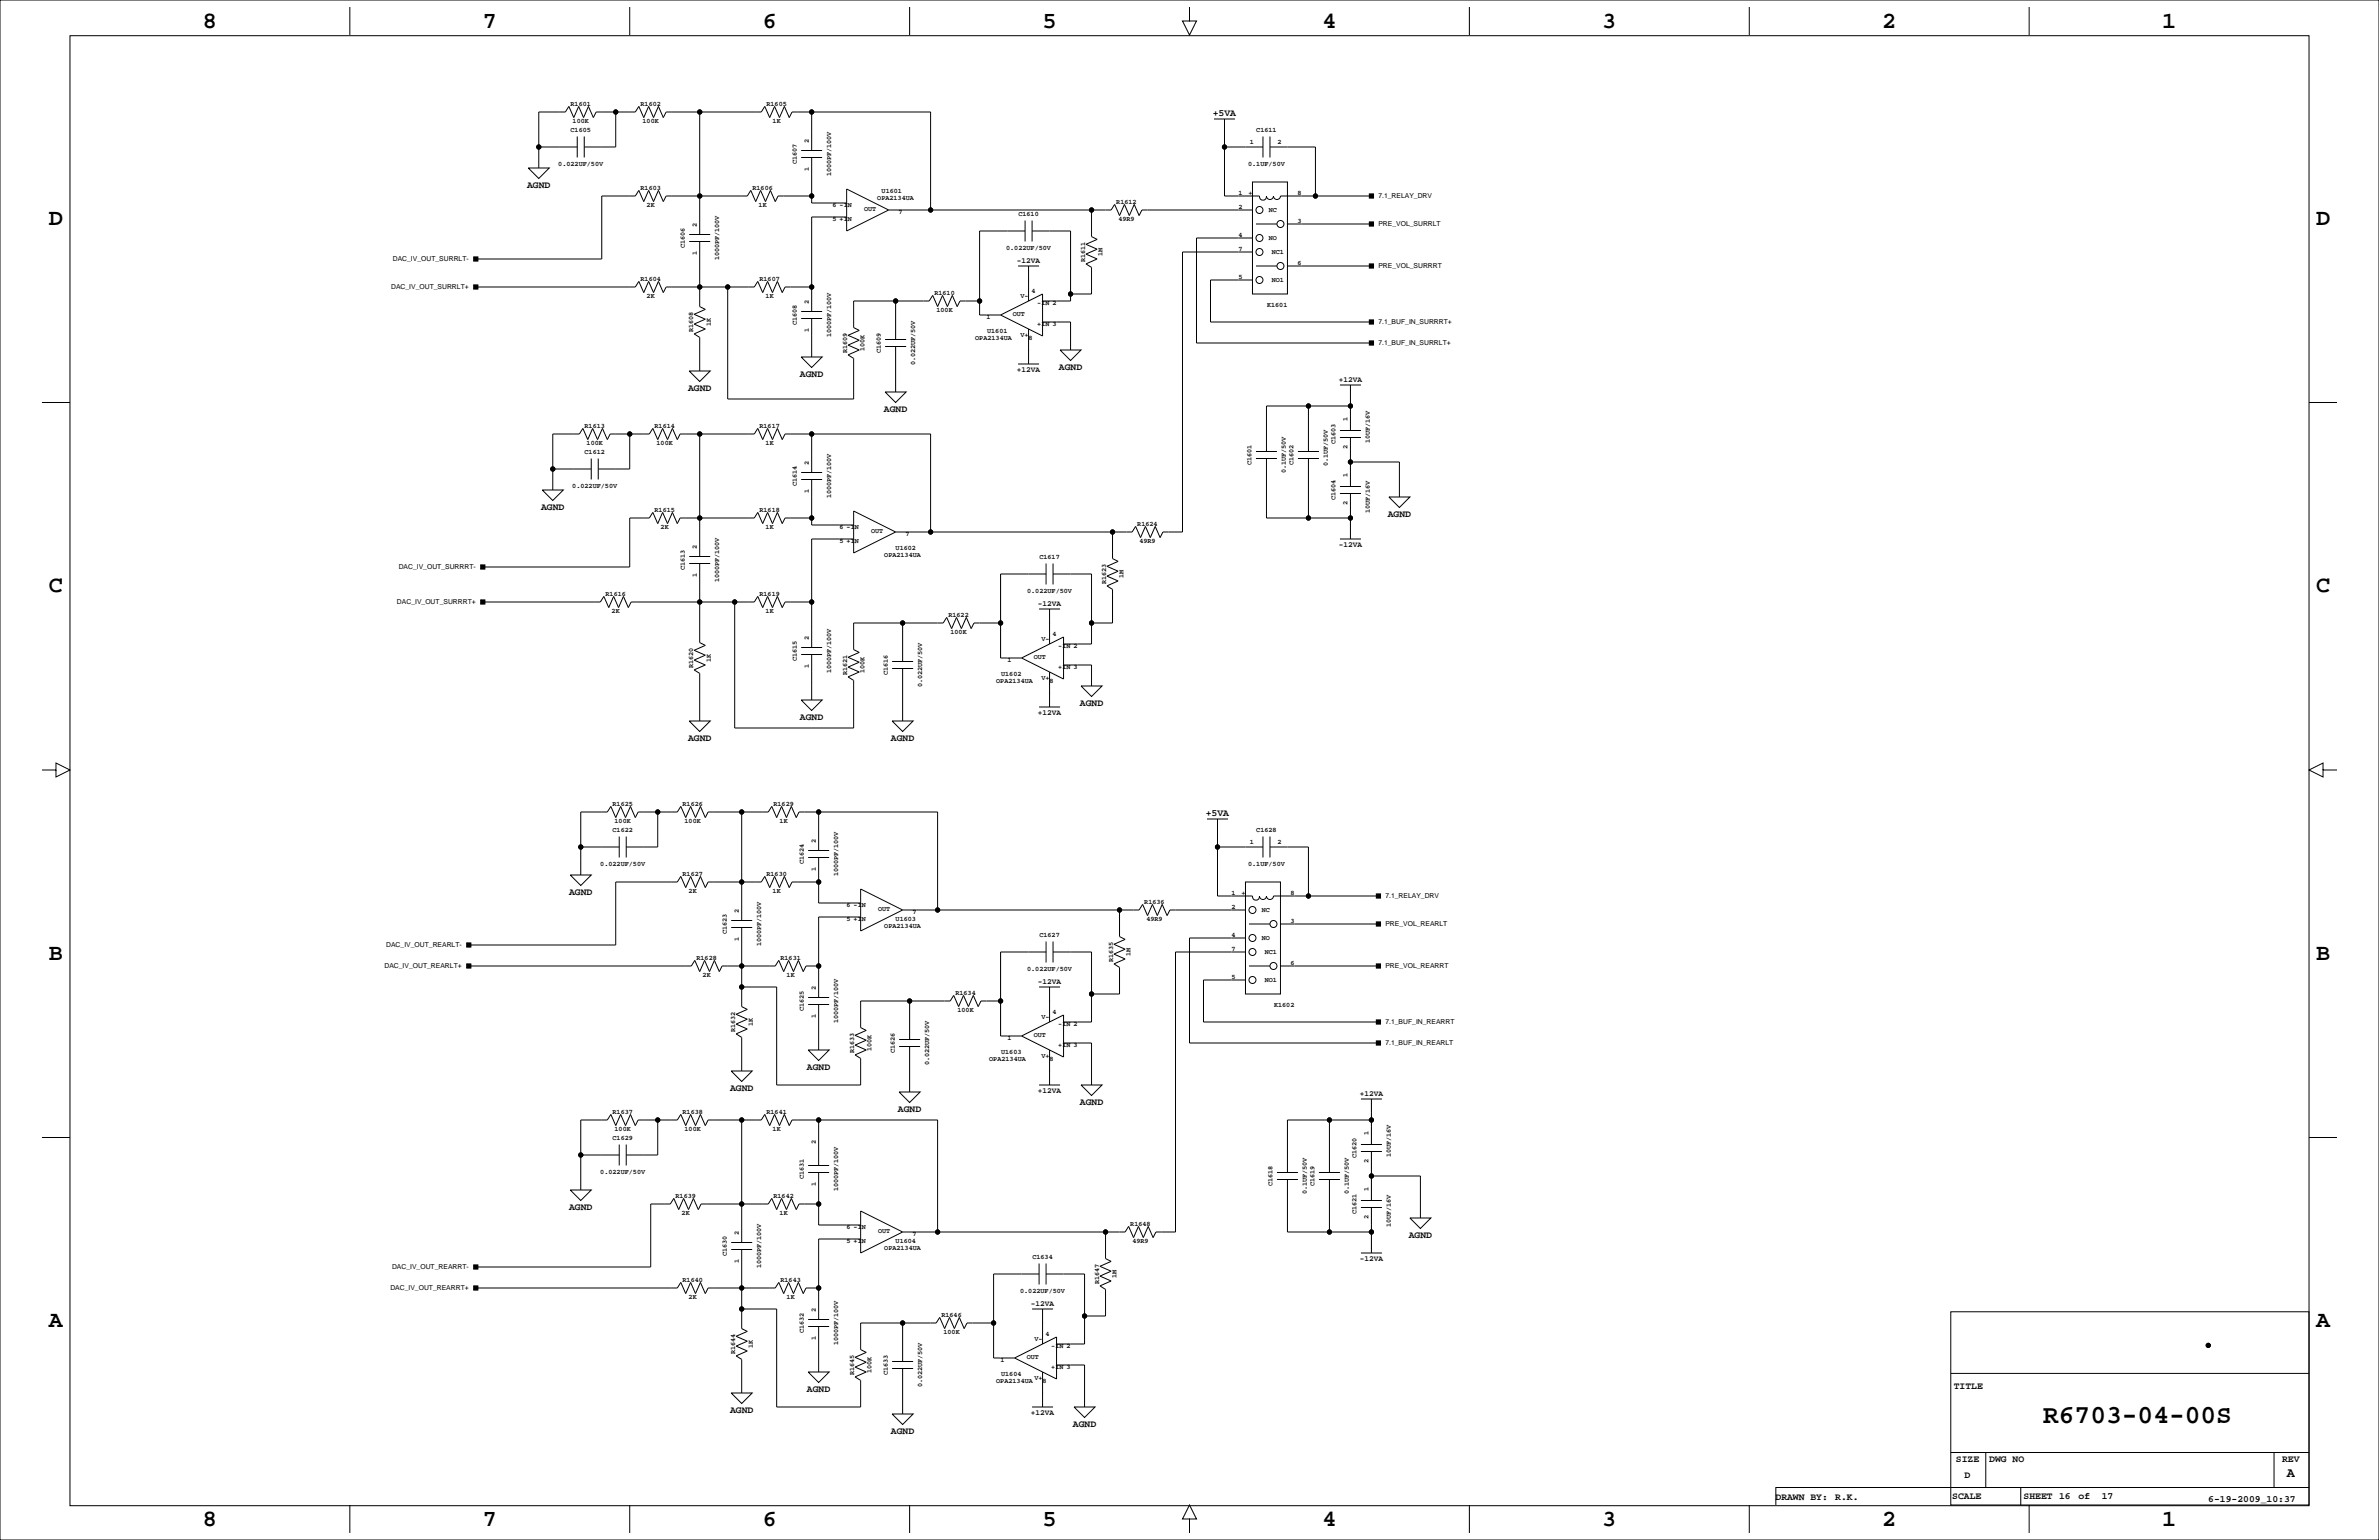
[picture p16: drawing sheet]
<svg xmlns="http://www.w3.org/2000/svg" width="864mm" height="559mm" viewBox="0 0 864 559" stroke-linecap="round" stroke-linejoin="round" font-family="sans-serif">
<defs><g id="words">
<text font-size="9.5" x="741.7" y="516.5">R6703-04-00S</text>
<g font-size="8.5">
<text x="73.7" y="10">8</text>
<text x="175.3" y="10">7</text>
<text x="276.9" y="10">6</text>
<text x="378.5" y="10">5</text>
<text x="480.1" y="10">4</text>
<text x="581.7" y="10">3</text>
<text x="683.3" y="10">2</text>
<text x="784.9" y="10">1</text>
<text x="17.8" y="81.6">D</text>
<text x="840.7" y="81.6">D</text>
<text x="17.8" y="215">C</text>
<text x="840.7" y="215">C</text>
<text x="17.8" y="348.3">B</text>
<text x="840.7" y="348.3">B</text>
<text x="17.8" y="481.7">A</text>
<text x="840.7" y="481.7">A</text>
<text x="73.7" y="553.8">8</text>
<text x="175.3" y="553.8">7</text>
<text x="276.9" y="553.8">6</text>
<text x="378.5" y="553.8">5</text>
<text x="480.1" y="553.8">4</text>
<text x="581.7" y="553.8">3</text>
<text x="683.3" y="553.8">2</text>
<text x="784.9" y="553.8">1</text>
</g>
<text font-size="4.9" x="830.1" y="536.1">A</text>
<g font-size="3.5">
<text x="440.3" y="42.1">+5VA</text>
<text x="191.3" y="68">AGND</text>
<text x="290.4" y="136.6">AGND</text>
<text x="384.4" y="134.1">AGND</text>
<text x="249.8" y="141.7">AGND</text>
<text x="320.9" y="149.3">AGND</text>
<text x="196.4" y="184.9">AGND</text>
<text x="503.8" y="187.4">AGND</text>
<text x="392" y="256">AGND</text>
<text x="290.4" y="261.1">AGND</text>
<text x="249.8" y="268.7">AGND</text>
<text x="323.4" y="268.7">AGND</text>
<text x="437.7" y="296.1">+5VA</text>
<text x="206.6" y="324.6">AGND</text>
<text x="292.9" y="388.1">AGND</text>
<text x="265" y="395.7">AGND</text>
<text x="392" y="400.8">AGND</text>
<text x="326" y="403.3">AGND</text>
<text x="206.6" y="438.9">AGND</text>
<text x="511.4" y="449">AGND</text>
<text x="292.9" y="504.9">AGND</text>
<text x="709.2" y="504.2">TITLE</text>
<text x="265" y="512.5">AGND</text>
<text x="323.4" y="520.2">AGND</text>
<text x="389.5" y="517.6">AGND</text>
<text x="710" y="530.6">SIZE</text>
<text x="722.1" y="530.6">DWG NO</text>
<text x="828.4" y="530.6">REV</text>
<text x="713.2" y="536.2">D</text>
<text x="644.5" y="544.3">DRAWN BY:</text>
<text x="666.2" y="544.4">R.K.</text>
<text x="708.7" y="544">SCALE</text>
<text x="734.6" y="544">SHEET 16</text>
<text x="754.5" y="544">of</text>
<text x="762.9" y="544">17</text>
<text x="801.6" y="544.9">6-19-2009_10:37</text>
</g>
<g font-size="2.8">
<text x="369.1" y="95.3">-12VA</text>
<text x="369.1" y="134.9">+12VA</text>
<text x="486" y="138.5">+12VA</text>
<text x="486" y="198.4">-12VA</text>
<text x="376.8" y="219.7">-12VA</text>
<text x="376.8" y="259.4">+12VA</text>
<text x="376.8" y="356.9">-12VA</text>
<text x="376.8" y="396.5">+12VA</text>
<text x="493.6" y="397.5">+12VA</text>
<text x="493.6" y="457.5">-12VA</text>
<text x="374.2" y="473.7">-12VA</text>
<text x="374.2" y="513.4">+12VA</text>
</g>
<g font-size="2.5">
<text x="207.1" y="38.3">R1601</text>
<text x="232.5" y="38.3">R1602</text>
<text x="278.2" y="38.3">R1605</text>
<text x="207.1" y="47.9">C1605</text>
<text x="207.9" y="44.6">100K</text>
<text x="233.3" y="44.6">100K</text>
<text x="280.5" y="44.6">1K</text>
<text x="456" y="47.9">C1611</text>
<text x="293.6" y="51.8" transform="rotate(-90 293.6 51.8)">2</text>
<text x="453.7" y="52.3">1</text>
<text x="463.8" y="52.3">2</text>
<text x="289.2" y="59.6" transform="rotate(-90 289.2 59.6)">C1607</text>
<text x="202.7" y="60.4">0.022UF/50V</text>
<text x="293.6" y="61.9" transform="rotate(-90 293.6 61.9)">1</text>
<text x="301.7" y="64" transform="rotate(-90 301.7 64)">1000PF/100V</text>
<text x="453.1" y="60.4">0.1UF/50V</text>
<text x="232.5" y="68.8">R1603</text>
<text x="273.2" y="68.8">R1606</text>
<text x="320" y="70.2">U1601</text>
<text x="449.6" y="70.6">1</text>
<text x="453.2" y="70.6">+</text>
<text x="471" y="70.6">8</text>
<text x="234.7" y="75.1">2K</text>
<text x="275.4" y="75.1">1K</text>
<text x="302.3" y="75.3">6 -IN</text>
<text x="313.7" y="76.5">OUT</text>
<text x="318.5" y="72.7">OPA2134UA</text>
<text x="326.2" y="77.8">7</text>
<text x="405.2" y="73.8">R1612</text>
<text x="449.6" y="75.7">2</text>
<text x="460.6" y="77">NC</text>
<text x="500.4" y="72">7.1_RELAY_DRV</text>
<text x="252.9" y="82.3" transform="rotate(-90 252.9 82.3)">2</text>
<text x="302.3" y="80.4">5 +IN</text>
<text x="369.7" y="78.4">C1610</text>
<text x="406" y="80.2">49R9</text>
<text x="471" y="80.8">3</text>
<text x="500.4" y="82.2">PRE_VOL_SURRLT</text>
<text x="449.6" y="85.9">4</text>
<text x="460.6" y="87.1">NO</text>
<text x="142.6" y="94.9">DAC_IV_OUT_SURRLT-</text>
<text x="248.6" y="90.1" transform="rotate(-90 248.6 90.1)">C1606</text>
<text x="252.9" y="92.4" transform="rotate(-90 252.9 92.4)">1</text>
<text x="261" y="94.5" transform="rotate(-90 261 94.5)">1000PF/100V</text>
<text x="365.2" y="90.9">0.022UF/50V</text>
<text x="393.9" y="95.1" transform="rotate(-90 393.9 95.1)">R1611</text>
<text x="400.2" y="92.9" transform="rotate(-90 400.2 92.9)">1M</text>
<text x="449.6" y="90.9">7</text>
<text x="461.6" y="92.2">NC1</text>
<text x="232.5" y="101.8">R1604</text>
<text x="275.7" y="101.8">R1607</text>
<text x="449.6" y="101.1">5</text>
<text x="471" y="96">6</text>
<text x="500.4" y="97.4">PRE_VOL_SURRRT</text>
<text x="142" y="105">DAC_IV_OUT_SURRLT+</text>
<text x="339.2" y="106.9">R1610</text>
<text x="374.4" y="106.2">4</text>
<text x="461.6" y="102.4">NO1</text>
<text x="234.7" y="108.1">2K</text>
<text x="277.9" y="108.1">1K</text>
<text x="293.6" y="110.2" transform="rotate(-90 293.6 110.2)">2</text>
<text x="339.9" y="113.2">100K</text>
<text x="370.4" y="108.3">V-</text>
<text x="376.6" y="110.8">-IN 2</text>
<text x="460" y="111.3">K1601</text>
<text x="258" y="118.3" transform="rotate(-90 258 118.3)">1K</text>
<text x="289.2" y="118" transform="rotate(-90 289.2 118)">C1608</text>
<text x="358.1" y="115.9">1</text>
<text x="367.7" y="114.6">OUT</text>
<text x="376.6" y="118.5">+IN 3</text>
<text x="500.4" y="117.7">7.1_BUF_IN_SURRRT+</text>
<text x="251.6" y="120.5" transform="rotate(-90 251.6 120.5)">R1608</text>
<text x="293.6" y="120.4" transform="rotate(-90 293.6 120.4)">1</text>
<text x="301.7" y="122.4" transform="rotate(-90 301.7 122.4)">1000PF/100V</text>
<text x="354" y="123.5">OPA2134UA</text>
<text x="358.4" y="121">U1601</text>
<text x="370.4" y="122.3">V+</text>
<text x="373.4" y="123.5">8</text>
<text x="500.4" y="125.3">7.1_BUF_IN_SURRLT+</text>
<text x="307.5" y="128.2" transform="rotate(-90 307.5 128.2)">R1609</text>
<text x="313.9" y="127.4" transform="rotate(-90 313.9 127.4)">100K</text>
<text x="319.7" y="128.2" transform="rotate(-90 319.7 128.2)">C1609</text>
<text x="332.2" y="132.6" transform="rotate(-90 332.2 132.6)">0.022UF/50V</text>
<text x="212.2" y="155.1">R1613</text>
<text x="237.6" y="155.1">R1614</text>
<text x="275.7" y="155.1">R1617</text>
<text x="489.1" y="152.9" transform="rotate(-90 489.1 152.9)">1</text>
<text x="212.9" y="161.5">100K</text>
<text x="238.3" y="161.5">100K</text>
<text x="277.9" y="161.5">1K</text>
<text x="484.8" y="161.2" transform="rotate(-90 484.8 161.2)">C1603</text>
<text x="497.3" y="160.9" transform="rotate(-90 497.3 160.9)">10UF/16V</text>
<text x="212.2" y="164.8">C1612</text>
<text x="489.1" y="163" transform="rotate(-90 489.1 163)">2</text>
<text x="293.6" y="168.7" transform="rotate(-90 293.6 168.7)">2</text>
<text x="454.3" y="168.8" transform="rotate(-90 454.3 168.8)">C1601</text>
<text x="466.8" y="171.8" transform="rotate(-90 466.8 171.8)">0.1UF/50V</text>
<text x="469.6" y="168.8" transform="rotate(-90 469.6 168.8)">C1602</text>
<text x="482" y="169.2" transform="rotate(-90 482 169.2)">0.1UF/50V</text>
<text x="489.1" y="173.2" transform="rotate(-90 489.1 173.2)">1</text>
<text x="207.8" y="177.2">0.022UF/50V</text>
<text x="289.2" y="176.4" transform="rotate(-90 289.2 176.4)">C1614</text>
<text x="293.6" y="178.8" transform="rotate(-90 293.6 178.8)">1</text>
<text x="237.6" y="185.6">R1615</text>
<text x="275.7" y="185.6">R1618</text>
<text x="301.7" y="180.9" transform="rotate(-90 301.7 180.9)">1000PF/100V</text>
<text x="484.8" y="181.5" transform="rotate(-90 484.8 181.5)">C1604</text>
<text x="489.1" y="183.3" transform="rotate(-90 489.1 183.3)">2</text>
<text x="239.8" y="192">2K</text>
<text x="277.9" y="192">1K</text>
<text x="412.9" y="190.7">R1624</text>
<text x="497.3" y="186.3" transform="rotate(-90 497.3 186.3)">10UF/16V</text>
<text x="304.8" y="197.2">5 +IN</text>
<text x="304.8" y="192.1">6 -IN</text>
<text x="316.2" y="193.4">OUT</text>
<text x="328.7" y="194.7">7</text>
<text x="413.6" y="197">49R9</text>
<text x="252.9" y="199.1" transform="rotate(-90 252.9 199.1)">2</text>
<text x="321" y="202.3">OPA2134UA</text>
<text x="325.1" y="199.7">U1602</text>
<text x="377.3" y="202.9">C1617</text>
<text x="144.7" y="206.6">DAC_IV_OUT_SURRRT-</text>
<text x="248.6" y="206.9" transform="rotate(-90 248.6 206.9)">C1613</text>
<text x="252.9" y="209.3" transform="rotate(-90 252.9 209.3)">1</text>
<text x="407.9" y="209.8" transform="rotate(-90 407.9 209.8)">1M</text>
<text x="261" y="211.3" transform="rotate(-90 261 211.3)">1000PF/100V</text>
<text x="372.9" y="215.3">0.022UF/50V</text>
<text x="401.5" y="212" transform="rotate(-90 401.5 212)">R1623</text>
<text x="144.1" y="219.3">DAC_IV_OUT_SURRRT+</text>
<text x="219.8" y="216.1">R1616</text>
<text x="275.7" y="216.1">R1619</text>
<text x="222" y="222.4">2K</text>
<text x="277.9" y="222.4">1K</text>
<text x="344.3" y="223.7">R1622</text>
<text x="293.6" y="232.2" transform="rotate(-90 293.6 232.2)">2</text>
<text x="345" y="230.1">100K</text>
<text x="378" y="232.8">V-</text>
<text x="382.1" y="230.6">4</text>
<text x="289.2" y="239.9" transform="rotate(-90 289.2 239.9)">C1615</text>
<text x="375.3" y="239.1">OUT</text>
<text x="384.2" y="235.3">-IN 2</text>
<text x="251.6" y="242.5" transform="rotate(-90 251.6 242.5)">R1620</text>
<text x="258" y="240.2" transform="rotate(-90 258 240.2)">1K</text>
<text x="293.6" y="242.3" transform="rotate(-90 293.6 242.3)">1</text>
<text x="301.7" y="244.4" transform="rotate(-90 301.7 244.4)">1000PF/100V</text>
<text x="307.5" y="245" transform="rotate(-90 307.5 245)">R1621</text>
<text x="313.9" y="244.3" transform="rotate(-90 313.9 244.3)">100K</text>
<text x="322.3" y="245" transform="rotate(-90 322.3 245)">C1616</text>
<text x="363.4" y="245.5">U1602</text>
<text x="365.8" y="240.4">1</text>
<text x="384.2" y="242.9">+IN 3</text>
<text x="334.7" y="249.4" transform="rotate(-90 334.7 249.4)">0.022UF/50V</text>
<text x="361.6" y="248">OPA2134UA</text>
<text x="378" y="246.7">V+</text>
<text x="381" y="248">8</text>
<text x="222.4" y="292.3">R1625</text>
<text x="247.8" y="292.3">R1626</text>
<text x="280.8" y="292.3">R1629</text>
<text x="223.1" y="298.6">100K</text>
<text x="248.5" y="298.6">100K</text>
<text x="283" y="298.6">1K</text>
<text x="222.4" y="301.9">C1622</text>
<text x="296.1" y="305.8" transform="rotate(-90 296.1 305.8)">2</text>
<text x="456" y="301.9">C1628</text>
<text x="453.7" y="306.3">1</text>
<text x="463.8" y="306.3">2</text>
<text x="217.9" y="314.4">0.022UF/50V</text>
<text x="247.8" y="317.7">R1627</text>
<text x="278.2" y="317.7">R1630</text>
<text x="291.8" y="313.6" transform="rotate(-90 291.8 313.6)">C1624</text>
<text x="296.1" y="315.9" transform="rotate(-90 296.1 315.9)">1</text>
<text x="453.1" y="314.4">0.1UF/50V</text>
<text x="304.2" y="318" transform="rotate(-90 304.2 318)">1000PF/100V</text>
<text x="250" y="324">2K</text>
<text x="280.5" y="324">1K</text>
<text x="307.3" y="329.3">6 -IN</text>
<text x="415.4" y="327.8">R1636</text>
<text x="447" y="324.6">1</text>
<text x="447" y="329.7">2</text>
<text x="450.6" y="324.6">+</text>
<text x="468.4" y="324.6">8</text>
<text x="502.9" y="326">7.1_RELAY_DRV</text>
<text x="268.2" y="331.2" transform="rotate(-90 268.2 331.2)">2</text>
<text x="307.3" y="334.4">5 +IN</text>
<text x="318.8" y="330.5">OUT</text>
<text x="325.1" y="334.4">U1603</text>
<text x="331.3" y="331.8">7</text>
<text x="416.1" y="334.2">49R9</text>
<text x="458" y="331">NC</text>
<text x="468.4" y="334.8">3</text>
<text x="263.8" y="339" transform="rotate(-90 263.8 339)">C1623</text>
<text x="268.2" y="341.3" transform="rotate(-90 268.2 341.3)">1</text>
<text x="321" y="336.9">OPA2134UA</text>
<text x="377.3" y="340">C1627</text>
<text x="447" y="339.9">4</text>
<text x="458" y="341.1">NO</text>
<text x="502.9" y="336.2">PRE_VOL_REARLT</text>
<text x="140.2" y="343.8">DAC_IV_OUT_REARLT-</text>
<text x="276.3" y="343.4" transform="rotate(-90 276.3 343.4)">1000PF/100V</text>
<text x="410.4" y="346.9" transform="rotate(-90 410.4 346.9)">1M</text>
<text x="447" y="344.9">7</text>
<text x="459.1" y="346.2">NC1</text>
<text x="139.6" y="351.4">DAC_IV_OUT_REARLT+</text>
<text x="252.8" y="348.2">R1628</text>
<text x="283.3" y="348.2">R1631</text>
<text x="372.9" y="352.5">0.022UF/50V</text>
<text x="404" y="349.1" transform="rotate(-90 404 349.1)">R1635</text>
<text x="468.4" y="350">6</text>
<text x="502.9" y="351.4">PRE_VOL_REARRT</text>
<text x="255.1" y="354.5">2K</text>
<text x="285.5" y="354.5">1K</text>
<text x="296.1" y="359.2" transform="rotate(-90 296.1 359.2)">2</text>
<text x="447" y="355.1">5</text>
<text x="459.1" y="356.4">NO1</text>
<text x="346.8" y="360.9">R1634</text>
<text x="462.5" y="365.3">K1602</text>
<text x="291.8" y="366.9" transform="rotate(-90 291.8 366.9)">C1625</text>
<text x="296.1" y="369.3" transform="rotate(-90 296.1 369.3)">1</text>
<text x="304.2" y="371.4" transform="rotate(-90 304.2 371.4)">1000PF/100V</text>
<text x="347.6" y="367.2">100K</text>
<text x="378" y="369.9">V-</text>
<text x="382.1" y="367.8">4</text>
<text x="502.9" y="371.7">7.1_BUF_IN_REARRT</text>
<text x="266.9" y="374.5" transform="rotate(-90 266.9 374.5)">R1632</text>
<text x="273.2" y="372.3" transform="rotate(-90 273.2 372.3)">1K</text>
<text x="365.8" y="377.5">1</text>
<text x="375.3" y="376.3">OUT</text>
<text x="384.2" y="372.5">-IN 2</text>
<text x="310.1" y="382.2" transform="rotate(-90 310.1 382.2)">R1633</text>
<text x="316.4" y="381.4" transform="rotate(-90 316.4 381.4)">100K</text>
<text x="324.8" y="382.2" transform="rotate(-90 324.8 382.2)">C1626</text>
<text x="363.4" y="382.6">U1603</text>
<text x="378" y="383.9">V+</text>
<text x="384.2" y="380.1">+IN 3</text>
<text x="502.9" y="379.3">7.1_BUF_IN_REARLT</text>
<text x="337.2" y="386.6" transform="rotate(-90 337.2 386.6)">0.022UF/50V</text>
<text x="359.1" y="385.2">OPA2134UA</text>
<text x="381" y="385.2">8</text>
<text x="222.4" y="404">R1637</text>
<text x="247.8" y="404">R1638</text>
<text x="278.2" y="404">R1641</text>
<text x="222.4" y="413.7">C1629</text>
<text x="223.1" y="410.4">100K</text>
<text x="248.5" y="410.4">100K</text>
<text x="280.5" y="410.4">1K</text>
<text x="496.8" y="412" transform="rotate(-90 496.8 412)">1</text>
<text x="296.1" y="415" transform="rotate(-90 296.1 415)">2</text>
<text x="504.9" y="419.9" transform="rotate(-90 504.9 419.9)">10UF/16V</text>
<text x="492.4" y="420.3" transform="rotate(-90 492.4 420.3)">C1620</text>
<text x="496.8" y="422.1" transform="rotate(-90 496.8 422.1)">2</text>
<text x="217.9" y="426.1">0.022UF/50V</text>
<text x="291.8" y="427.9" transform="rotate(-90 291.8 427.9)">C1631</text>
<text x="296.1" y="430.2" transform="rotate(-90 296.1 430.2)">1</text>
<text x="462" y="430.4" transform="rotate(-90 462 430.4)">C1618</text>
<text x="477.2" y="430.4" transform="rotate(-90 477.2 430.4)">C1619</text>
<text x="245.2" y="434.5">R1639</text>
<text x="280.8" y="434.5">R1642</text>
<text x="304.2" y="432.3" transform="rotate(-90 304.2 432.3)">1000PF/100V</text>
<text x="474.4" y="433.4" transform="rotate(-90 474.4 433.4)">0.1UF/50V</text>
<text x="489.6" y="433.4" transform="rotate(-90 489.6 433.4)">0.1UF/50V</text>
<text x="496.8" y="432.3" transform="rotate(-90 496.8 432.3)">1</text>
<text x="247.4" y="440.9">2K</text>
<text x="283" y="440.9">1K</text>
<text x="492.4" y="440.6" transform="rotate(-90 492.4 440.6)">C1621</text>
<text x="496.8" y="442.4" transform="rotate(-90 496.8 442.4)">2</text>
<text x="268.2" y="448.1" transform="rotate(-90 268.2 448.1)">2</text>
<text x="307.3" y="446.1">6 -IN</text>
<text x="318.8" y="447.4">OUT</text>
<text x="331.3" y="448.7">7</text>
<text x="410.3" y="444.7">R1648</text>
<text x="504.9" y="445.3" transform="rotate(-90 504.9 445.3)">10UF/16V</text>
<text x="263.8" y="455.8" transform="rotate(-90 263.8 455.8)">C1630</text>
<text x="307.3" y="451.2">5 +IN</text>
<text x="321" y="453.7">OPA2134UA</text>
<text x="325.1" y="451.2">U1604</text>
<text x="411.1" y="451">49R9</text>
<text x="142.3" y="460.6">DAC_IV_OUT_REARRT-</text>
<text x="268.2" y="458.2" transform="rotate(-90 268.2 458.2)">1</text>
<text x="276.3" y="460.3" transform="rotate(-90 276.3 460.3)">1000PF/100V</text>
<text x="374.8" y="456.9">C1634</text>
<text x="247.8" y="465">R1640</text>
<text x="283.3" y="465">R1643</text>
<text x="399" y="466" transform="rotate(-90 399 466)">R1647</text>
<text x="405.3" y="463.8" transform="rotate(-90 405.3 463.8)">1M</text>
<text x="141.7" y="468.2">DAC_IV_OUT_REARRT+</text>
<text x="250" y="471.4">2K</text>
<text x="285.5" y="471.4">1K</text>
<text x="370.3" y="469.3">0.022UF/50V</text>
<text x="296.1" y="476" transform="rotate(-90 296.1 476)">2</text>
<text x="341.7" y="477.7">R1646</text>
<text x="291.8" y="483.8" transform="rotate(-90 291.8 483.8)">C1632</text>
<text x="342.5" y="484.1">100K</text>
<text x="379.5" y="484.6">4</text>
<text x="266.9" y="491.4" transform="rotate(-90 266.9 491.4)">R1644</text>
<text x="273.2" y="489.2" transform="rotate(-90 273.2 489.2)">1K</text>
<text x="296.1" y="486.1" transform="rotate(-90 296.1 486.1)">1</text>
<text x="304.2" y="488.2" transform="rotate(-90 304.2 488.2)">1000PF/100V</text>
<text x="375.5" y="486.8">V-</text>
<text x="381.6" y="489.3">-IN 2</text>
<text x="363.2" y="494.4">1</text>
<text x="372.7" y="493.1">OUT</text>
<text x="381.6" y="496.9">+IN 3</text>
<text x="310.1" y="499" transform="rotate(-90 310.1 499)">R1645</text>
<text x="316.4" y="498.3" transform="rotate(-90 316.4 498.3)">100K</text>
<text x="322.3" y="499" transform="rotate(-90 322.3 499)">C1633</text>
<text x="334.7" y="503.4" transform="rotate(-90 334.7 503.4)">0.022UF/50V</text>
<text x="361.6" y="502">OPA2134UA</text>
<text x="363.4" y="499.5">U1604</text>
<text x="375.5" y="500.7">V+</text>
<text x="378.5" y="502">8</text>
</g>
</g></defs>
<g fill="none" stroke="#000" stroke-width=".36">
<path d="M0 0h863.6v558.8h-863.6zM25.4 13h812.8v533.4h-812.8zM127 2.5v10.2M228.6 2.5v10.2M330.2 2.5v10.2M431.8 2.5v5.1h2.5l-2.5 5.1-2.5-5.1h2.5M533.4 2.5v10.2M635 2.5v10.2M736.6 2.5v10.2M195.6 53.3h13.9M209.5 49.5v7.6M212.1 49.5v7.6"/>
<path d="M223.5 40.6v12.7h-11.4M254 40.6v44.5M290.8 57.1h7.6M290.8 54.6h7.6M294.6 40.6v14M294.6 57.1v16.6h12.7M440.7 43.2h7.6M444.5 43.2v27.9h12.7a1.27 1.27 0 0 0 1.3 1.5 1.27 1.27 0 0 0 1.2-1.5 1.28 1.28 0 0 0 1.3 1.3 1.28 1.28 0 0 0 1.3-1.3 1.27 1.27 0 0 0 1.3 1.3 1.27 1.27 0 0 0 1.2-1.3h33M444.5 53.3h14M458.5 49.5v7.6M461 53.3h16.5v17.8M461 49.5v7.6"/>
<path d="M191.8 61h7.6l-3.8 3.8zM195.6 61v-20.4h9.6l1.3-2 1.8 4.1 1.8-4.1 1.7 4.1 1.8-4.1 1.8 4.1 1-2.1h14.2l1.3-2 1.8 4.1 1.8-4.1 1.7 4.1 1.8-4.1 1.8 4.1 1-2.1h34.6l1.2-2 1.8 4.1 1.8-4.1 1.8 4.1 1.7-4.1 1.8 4.1 1-2.1h50.3v35.6M294.6 71.1h-12.2l-1 2.1-1.7-4.1-1.8 4.1-1.8-4.1-1.8 4.1-1.8-4.1-1.2 2h-29.5l-1 2.1-1.8-4.1-1.8 4.1-1.7-4.1-1.8 4.1-1.8-4.1-1.3 2h-12.2v22.9h-45.7M307.3 78.7h-12.7v34.3M307.3 68.6l15.3 7.6-15.3 7.6zM322.6 76.2h80.8l1.2-2 1.8 4 1.8-4 1.8 4 1.7-4 1.8 4 1-2h40.2M396.2 76.2v9.7l2.1 1-4.1 1.7 4.1 1.8-4.1 1.8 4.1 1.8-4.1 1.8 2 1.2v9.7h-7.6M454.7 66h12.7v40.7h-12.7zM250.2 87.6h7.6M250.2 85.1h7.6M254 87.6v23.7l2 1-4 1.7 4 1.8-4 1.8 4 1.8-4 1.8 2 1.2v12.2M369.6 96.5h7.6"/>
<path d="M372.1 83.8h-16.5v30.5h7.6M372.1 80v7.6M373.4 96.5v12.7M374.6 83.8h14v25.4h-10.1M374.6 80v7.6M454.7 91.4h-25.4v101.6h-7.2l-1 2.1-1.7-4.1-1.8 4.1-1.8-4.1-1.8 4.1-1.8-4.1-1.2 2h-85.9M454.7 86.4h-20.4v38.1h63.5M455.9 81.3h7.6M455.9 96.5h7.6M457.2 91.4h.1M467.4 81.3h30.4M467.4 96.5h30.4"/>
<path d="M172.7 104.1h57.9l1.3-2 1.8 4.1 1.8-4.1 1.7 4.1 1.8-4.1 1.8 4.1 1-2.1h32l1.3-2 1.8 4.1 1.7-4.1 1.8 4.1 1.8-4.1 1.8 4.1 1-2.1h9.6M264.2 104.1v40.7h45.7v-14.8l-2.1-1.2 4.1-1.8-4.1-1.8 4.1-1.8-4.1-1.7 4.1-1.8-2-1v-9.7h27.4l1.3-2 1.8 4.1 1.7-4.1 1.8 4.1 1.8-4.1 1.8 4.1 1-2.1h7.1M290.8 115.6h7.6M290.8 113h7.6M294.6 115.6v13.9M325.1 109.2v14M363.2 114.3l15.3-7.6v15.2zM373.4 101.6h.1M373.4 119.4v12.7M378.5 116.8h10.1v10.2M440.7 102.9h.1M454.7 101.6h-15.3v15.2h58.4"/>
<path d="M250.2 134.6h7.6l-3.8 3.8zM290.8 129.5h7.6l-3.8 3.8zM321.3 125.7h7.6M321.3 123.2h7.6M325.1 125.7v16.5M369.6 132.1h7.6M373.4 127h.1M384.8 127h7.6l-3.8 3.8zM486.4 139.7h7.6M490.2 139.7v16.5M15.2 146.1h10.2M228.6 157.5v12.7h-11.4"/>
<path d="M254 157.5v44.4M294.6 157.5v13.9M321.3 142.2h7.6l-3.8 3.9zM475 147.3v16.5M486.4 156.2h7.6M486.4 158.8h7.6M490.2 158.8v17.7M490.2 147.3h-30.5v16.5M838.2 146.1h10.2M196.8 177.8h7.7l-3.8 3.8zM200.7 177.8v-20.3h9.6l1.3-2.1 1.8 4.1 1.7-4.1 1.8 4.1 1.8-4.1 1.8 4.1 1-2h14.2l1.3-2.1 1.8 4.1 1.7-4.1 1.8 4.1 1.8-4.1 1.8 4.1 1-2h26.9l1.3-2.1 1.8 4.1 1.7-4.1 1.8 4.1 1.8-4.1 1.8 4.1 1-2h52.8v35.5M200.7 170.2h13.9"/>
<path d="M214.6 166.4v7.6M217.2 166.4v7.6M290.8 174h7.6M290.8 171.4h7.6M294.6 174v16.5h15.3M455.9 163.8h7.6M455.9 166.4h7.6M459.7 166.4v21.6h30.5M471.2 163.8h7.6M471.2 166.4h7.6M475 166.4v21.6M486.4 176.5h7.6"/>
<path d="M486.4 179.1h7.6M490.2 179.1v16.5M490.2 167.6h17.8v12.7M294.6 188h-9.6l-1 2-1.8-4.1-1.8 4.1-1.8-4.1-1.7 4.1-1.8-4.1-1.3 2.1h-26.9l-1 2-1.8-4.1-1.8 4.1-1.8-4.1-1.7 4.1-1.8-4.1-1.3 2.1h-7.1v17.7h-53.3M309.9 195.6h-15.3v39.3M309.9 185.4l15.2 7.6-15.2 7.7zM403.9 193v9.7l2 1-4.1 1.8 4.1 1.8-4.1 1.7 4.1 1.8-4.1 1.8 2.1 1.3v12.2h-7.7M486.4 195.6h7.6M504.2 180.3h7.6l-3.8 3.8zM175.3 218.4h42.6l1.3-2 1.8 4.1 1.8-4.1 1.7 4.1 1.8-4.1 1.8 4.1 1-2.1h44.7l1.3-2 1.8 4.1 1.7-4.1 1.8 4.1 1.8-4.1 1.8 4.1 1-2.1h9.6M250.2 204.5h7.6M250.2 201.9h7.6"/>
<path d="M254 204.5v28.7l2 1-4 1.8 4 1.7-4 1.8 4 1.8-4 1.8 2 1.2v17.3M266.7 218.4v45.8h43.2v-17.3l-2.1-1.3 4.1-1.8-4.1-1.7 4.1-1.8-4.1-1.8 4.1-1.8-2-1v-9.6h32.5l1.3-2.1 1.7 4.1 1.8-4.1 1.8 4.1 1.8-4.1 1.8 4.1 1-2h9.6M379.7 208.3h-16.5v30.5h7.6M379.7 204.5v7.6M382.3 208.3h13.9v25.4h-10.1M382.3 204.5v7.6M290.8 237.5h7.6M290.8 234.9h7.6M294.6 237.5v16.5M327.7 226.1v13.9M370.8 238.8l15.3-7.7v15.3zM377.2 221h7.6"/>
<path d="M381 226.1h.1M381 221v12.7M290.8 254h7.6l-3.8 3.8zM323.8 242.6h7.7M323.8 240h7.7M327.7 242.6v19M377.2 256.5h7.6M381 251.5h.1M381 243.8v12.7M386.1 241.3h10.1v7.6M392.4 248.9h7.6l-3.8 3.8zM15.2 279.4h5.1v-2.5l5.1 2.5-5.1 2.5v-2.5"/>
<path d="M250.2 261.6h7.6l-3.8 3.8zM323.8 261.6h7.7l-3.8 3.8zM843.3 279.4v-2.5l-5.1 2.5 5.1 2.5v-2.5h5.1M238.8 294.6v12.7h-11.5M269.2 294.6v39.4M297.2 294.6v14M438.1 297.2h7.7M442 297.2v27.9h12.7M207 317.5h7.6l-3.8 3.8zM210.8 317.5v-22.9h9.7l1.2-2 1.8 4.1 1.8-4.1 1.8 4.1 1.8-4.1 1.7 4.1 1-2.1h14.3l1.2-2 1.8 4.1 1.8-4.1 1.8 4.1 1.8-4.1 1.7 4.1 1-2.1h21.9l1.3-2 1.7 4.1 1.8-4.1 1.8 4.1 1.8-4.1 1.8 4.1 1-2.1h50.3v35.6M210.8 307.3h14M224.8 303.5v7.6"/>
<path d="M227.3 303.5v7.6M293.4 311.1h7.6M293.4 308.6h7.6M297.2 311.1v16.6h15.2M442 307.3h16.5M458.5 303.5v7.6M461 307.3h14v17.8M461 303.5v7.6M265.4 336.5h7.6M265.4 334h7.6M269.2 336.5v28.8l2.1 1-4.1 1.7 4.1 1.8-4.1 1.8 4.1 1.8-4.1 1.8 2 1.2v12.2M297.2 320h-9.7l-1 2.1-1.8-4.1-1.7 4.1-1.8-4.1-1.8 4.1-1.8-4.1-1.2 2h-19.4l-1 2.1-1.7-4.1-1.8 4.1-1.8-4.1-1.8 4.1-1.8-4.1-1.2 2h-22.4v22.9h-53.3"/>
<path d="M312.4 332.7h-15.2v29.2M312.4 322.6l15.3 7.6-15.3 7.6zM327.7 330.2h85.8l1.3-2 1.8 4 1.7-4 1.8 4 1.8-4 1.8 4 1-2h27.4M406.4 330.2v9.7l2 1-4 1.7 4 1.8-4 1.8 4 1.8-4 1.8 2 1.2v9.7h-10.2M452.1 320h12.7v40.7h-12.7zM453.4 335.3h7.6M454.7 325.1a1.27 1.27 0 0 0 1.2 1.5 1.27 1.27 0 0 0 1.3-1.5M457.2 325.1a1.27 1.27 0 0 0 1.3 1.3 1.27 1.27 0 0 0 1.2-1.3 1.27 1.27 0 0 0 1.3 1.3 1.27 1.27 0 0 0 1.3-1.3h38.1M464.8 335.3h35.6M170.2 350.5h80.8l1.2-2 1.8 4.1 1.8-4.1 1.8 4.1 1.7-4.1 1.8 4.1 1-2.1h19.3l1.3-2 1.8 4.1 1.8-4.1 1.7 4.1 1.8-4.1 1.8 4.1 1-2.1h4.6M269.2 358.1h12.7v35.6h30.5v-9.7l-2-1.2 4.1-1.8-4.1-1.8 4.1-1.8-4.1-1.7 4.1-1.8-2.1-1v-9.7h32.5l1.3-2 1.8 4.1 1.8-4.1 1.7 4.1 1.8-4.1 1.8 4.1 1-2.1h7.1M377.2 358.1h7.6"/>
<path d="M379.7 345.4h-16.5v30.5h7.6M379.7 341.6v7.6M381 358.1v12.7M382.3 345.4h13.9v25.4h-10.1M382.3 341.6v7.6M438.1 356.9h.1M452.1 345.4h-25.4v101.6h-7.1l-1 2.1-1.8-4.1-1.8 4.1-1.7-4.1-1.8 4.1-1.8-4.1-1.3 2h-80.7M452.1 340.4h-20.3v38.1h68.6M452.1 355.6h-15.2v15.2h63.5M453.4 350.5h7.6M454.7 345.4h.1M464.8 350.5h35.6"/>
<path d="M293.4 364.5h7.6M293.4 361.9h7.6M297.2 364.5v16.5M326.4 379.7h7.6M326.4 377.2h7.6M330.2 363.2v14M330.2 379.7v16.5M370.8 375.9l15.3-7.6v15.2zM381 363.2h.1M386.1 378.5h10.1v15.2M265.4 388.6h7.6l-3.8 3.8zM293.4 381h7.6l-3.8 3.8z"/>
<path d="M326.4 396.2h7.6l-3.8 3.8zM377.2 393.7h7.6M381 381v12.7M392.4 393.7h7.6l-3.8 3.8zM494 398.8h7.6M497.8 398.8v16.5M15.2 412.8h10.2M210.8 419.1h14M224.8 415.3v7.6M227.3 415.3v7.6M238.8 406.4v12.7h-11.5M269.2 406.4v44.4"/>
<path d="M297.2 406.4v16.5M482.6 406.4v19M494 415.3h7.6M494 417.8h7.6M497.8 406.4h-30.4v19M497.8 417.8v17.8M838.2 412.8h10.2M207 431.8h7.6l-3.8 3.8zM210.8 431.8v-25.4h9.7l1.2-2 1.8 4 1.8-4 1.8 4 1.8-4 1.7 4 1-2h14.3l1.2-2 1.8 4 1.8-4 1.8 4 1.8-4 1.7 4 1-2h19.4l1.2-2 1.8 4 1.8-4 1.8 4 1.7-4 1.8 4 1-2h52.9v40.6M293.4 425.4h7.6M293.4 422.9h7.6M297.2 425.4v19.1h15.2"/>
<path d="M297.2 436.9h-7.1l-1 2-1.8-4.1-1.8 4.1-1.8-4.1-1.8 4.1-1.7-4.1-1.3 2.1h-24.4l-1 2-1.8-4.1-1.8 4.1-1.7-4.1-1.8 4.1-1.8-4.1-1.3 2.1h-7.1v22.8h-63.5M312.4 439.4l15.3 7.6-15.3 7.7zM463.5 425.4h7.7M463.5 428h7.7M467.4 428v19h30.4M478.8 425.4h7.6M478.8 428h7.6M482.6 428v19M494 435.6h7.6M494 438.1h7.6M497.8 438.1v16.6M497.8 426.7h17.8v15.3"/>
<path d="M265.4 453.4h7.6M265.4 450.8h7.6M269.2 453.4v28.7l2.1 1-4.1 1.8 4.1 1.8-4.1 1.7 4.1 1.8-4.1 1.8 2 1.3v12.2M312.4 449.6h-15.2v29.2M377.2 458.5v7.6M379.7 458.5v7.6M401.3 447v9.7l2.1 1-4.1 1.8 4.1 1.8-4.1 1.7 4.1 1.8-4.1 1.8 2 1.3v9.6h-7.6M494 454.7h7.6M511.8 442h7.6l-3.8 3.8zM172.7 467.4h73.2l1.2-2.1 1.8 4.1 1.8-4.1 1.8 4.1 1.8-4.1 1.7 4.1 1-2h24.4l1.3-2.1 1.8 4.1 1.8-4.1 1.7 4.1 1.8-4.1 1.8 4.1 1-2h4.6M269.2 475h12.7v35.5h30.5v-9.6l-2-1.3 4.1-1.8-4.1-1.7 4.1-1.8-4.1-1.8 4.1-1.8-2.1-1v-9.6h27.5l1.2-2.1 1.8 4.1 1.8-4.1 1.8 4.1 1.7-4.1 1.8 4.1 1-2h9.7M293.4 478.8h7.6"/>
<path d="M374.6 475h7.7M377.2 462.3h-16.5v30.5h7.6M378.5 475v12.7M379.7 462.3h14v25.4h-10.2M708.2 476h130v70.1h-130zM293.4 497.8h7.6l-3.8 3.8zM293.4 481.3h7.6M297.2 481.3v16.5M323.8 496.6h7.7M323.8 494h7.7M327.7 480.1v13.9M327.7 496.6v16.5"/>
<path d="M368.3 492.8l15.2-7.7v15.3zM378.5 480.1h.1M378.5 497.8v12.7M383.5 495.3h10.2v15.2M708.2 498.3h130M265.4 505.5h7.6l-3.8 3.8zM323.8 513.1h7.7l-3.8 3.8zM374.6 510.5h7.7M378.5 505.5h.1M389.9 510.5h7.6l-3.8 3.8zM708.2 527h130M720.9 527v12.8"/>
<path d="M733.6 539.8v6.3M825.5 527v12.8M838.2 539.8h-193.5v6.3M127 546.1v10.2M228.6 546.1v10.2M330.2 546.1v10.2M431.8 551.2h2.5l-2.5-5.1-2.5 5.1h2.5v5.1M533.4 546.1v10.2M635 546.1v10.2M736.6 546.1v10.2"/>
<circle cx="195.6" cy="53.3" r=".76"/>
<circle cx="223.5" cy="40.6" r=".76"/>
<circle cx="254" cy="40.6" r=".76"/>
<circle cx="294.6" cy="40.6" r=".76"/>
<circle cx="444.5" cy="53.3" r=".76"/>
<circle cx="254" cy="71.1" r=".76"/>
<circle cx="294.6" cy="71.1" r=".76"/>
<circle cx="337.8" cy="76.2" r=".76"/>
<circle cx="396.2" cy="76.2" r=".76"/>
<circle cx="457.2" cy="76.2" r="1.27"/>
<circle cx="477.5" cy="71.1" r=".76"/>
<circle cx="457.2" cy="86.4" r="1.27"/>
<circle cx="457.2" cy="91.4" r="1.27"/>
<circle cx="464.8" cy="96.5" r="1.27"/>
<circle cx="464.8" cy="81.3" r="1.27"/>
<circle cx="254" cy="104.1" r=".76"/>
<circle cx="264.2" cy="104.1" r=".76"/>
<circle cx="294.6" cy="104.1" r=".76"/>
<circle cx="325.1" cy="109.2" r=".76"/>
<circle cx="355.6" cy="109.2" r=".76"/>
<circle cx="388.6" cy="106.7" r=".76"/>
<circle cx="457.2" cy="101.6" r="1.27"/>
<circle cx="228.6" cy="157.5" r=".76"/>
<circle cx="254" cy="157.5" r=".76"/>
<circle cx="294.6" cy="157.5" r=".76"/>
<circle cx="475" cy="147.3" r=".76"/>
<circle cx="490.2" cy="147.3" r=".76"/>
<circle cx="200.7" cy="170.2" r=".76"/>
<circle cx="490.2" cy="167.6" r=".76"/>
<circle cx="254" cy="188" r=".76"/>
<circle cx="294.6" cy="188" r=".76"/>
<circle cx="337.8" cy="193" r=".76"/>
<circle cx="403.9" cy="193" r=".76"/>
<circle cx="475" cy="188" r=".76"/>
<circle cx="490.2" cy="188" r=".76"/>
<circle cx="254" cy="218.4" r=".76"/>
<circle cx="266.7" cy="218.4" r=".76"/>
<circle cx="294.6" cy="218.4" r=".76"/>
<circle cx="327.7" cy="226.1" r=".76"/>
<circle cx="363.2" cy="226.1" r=".76"/>
<circle cx="396.2" cy="226.1" r=".76"/>
<circle cx="238.8" cy="294.6" r=".76"/>
<circle cx="269.2" cy="294.6" r=".76"/>
<circle cx="297.2" cy="294.6" r=".76"/>
<circle cx="210.8" cy="307.3" r=".76"/>
<circle cx="442" cy="307.3" r=".76"/>
<circle cx="269.2" cy="320" r=".76"/>
<circle cx="297.2" cy="320" r=".76"/>
<circle cx="340.4" cy="330.2" r=".76"/>
<circle cx="406.4" cy="330.2" r=".76"/>
<circle cx="454.7" cy="330.2" r="1.27"/>
<circle cx="462.3" cy="335.3" r="1.27"/>
<circle cx="475" cy="325.1" r=".76"/>
<circle cx="269.2" cy="358.1" r=".76"/>
<circle cx="269.2" cy="350.5" r=".76"/>
<circle cx="297.2" cy="350.5" r=".76"/>
<circle cx="454.7" cy="345.4" r="1.27"/>
<circle cx="454.7" cy="340.4" r="1.27"/>
<circle cx="454.7" cy="355.6" r="1.27"/>
<circle cx="462.3" cy="350.5" r="1.27"/>
<circle cx="330.2" cy="363.2" r=".76"/>
<circle cx="363.2" cy="363.2" r=".76"/>
<circle cx="396.2" cy="360.7" r=".76"/>
<circle cx="381" cy="388.6" r="0"/>
<circle cx="210.8" cy="419.1" r=".76"/>
<circle cx="238.8" cy="406.4" r=".76"/>
<circle cx="269.2" cy="406.4" r=".76"/>
<circle cx="297.2" cy="406.4" r=".76"/>
<circle cx="482.6" cy="406.4" r=".76"/>
<circle cx="497.8" cy="406.4" r=".76"/>
<circle cx="269.2" cy="436.9" r=".76"/>
<circle cx="297.2" cy="436.9" r=".76"/>
<circle cx="497.8" cy="426.7" r=".76"/>
<circle cx="340.4" cy="447" r=".76"/>
<circle cx="401.3" cy="447" r=".76"/>
<circle cx="482.6" cy="447" r=".76"/>
<circle cx="497.8" cy="447" r=".76"/>
<circle cx="269.2" cy="475" r=".76"/>
<circle cx="269.2" cy="467.4" r=".76"/>
<circle cx="297.2" cy="467.4" r=".76"/>
<circle cx="393.7" cy="477.5" r=".76"/>
<circle cx="327.7" cy="480.1" r=".76"/>
<circle cx="360.7" cy="480.1" r=".76"/>
<circle cx="801.6" cy="488.2" r=".76"/>
</g>
<g fill="#000" stroke="#000" stroke-width=".36">
<path d="M497.1 70.4h1.5v1.5h-1.5z" fill-rule="evenodd"/>
<path d="M172 93.2h1.5v1.5h-1.5z" fill-rule="evenodd"/>
<path d="M497.1 95.8h1.5v1.5h-1.5z" fill-rule="evenodd"/>
<path d="M497.1 80.5h1.5v1.5h-1.5z" fill-rule="evenodd"/>
<path d="M172 103.4h1.5v1.5h-1.5z" fill-rule="evenodd"/>
<path d="M497.1 116.1h1.5v1.5h-1.5z" fill-rule="evenodd"/>
<path d="M497.1 123.7h1.5v1.5h-1.5z" fill-rule="evenodd"/>
<path d="M174.5 205h1.5v1.5h-1.5z" fill-rule="evenodd"/>
<path d="M174.5 217.7h1.5v1.5h-1.5z" fill-rule="evenodd"/>
<path d="M499.6 324.4h1.5v1.5h-1.5z" fill-rule="evenodd"/>
<path d="M499.6 334.5h1.5v1.5h-1.5z" fill-rule="evenodd"/>
<path d="M169.4 342.1h1.5v1.6h-1.5z" fill-rule="evenodd"/>
<path d="M169.4 349.8h1.5v1.5h-1.5z" fill-rule="evenodd"/>
<path d="M499.6 349.8h1.5v1.5h-1.5z" fill-rule="evenodd"/>
<path d="M499.6 377.7h1.5v1.5h-1.5z" fill-rule="evenodd"/>
<path d="M499.6 370.1h1.5v1.5h-1.5z" fill-rule="evenodd"/>
<path d="M172 459h1.5v1.5h-1.5z" fill-rule="evenodd"/>
<path d="M172 466.6h1.5v1.5h-1.5z" fill-rule="evenodd"/>
<circle cx="195.6" cy="53.3" r=".76"/>
<circle cx="223.5" cy="40.6" r=".76"/>
<circle cx="254" cy="40.6" r=".76"/>
<circle cx="294.6" cy="40.6" r=".76"/>
<circle cx="444.5" cy="53.3" r=".76"/>
<circle cx="254" cy="71.1" r=".76"/>
<circle cx="294.6" cy="71.1" r=".76"/>
<circle cx="337.8" cy="76.2" r=".76"/>
<circle cx="396.2" cy="76.2" r=".76"/>
<circle cx="477.5" cy="71.1" r=".76"/>
<circle cx="254" cy="104.1" r=".76"/>
<circle cx="264.2" cy="104.1" r=".76"/>
<circle cx="294.6" cy="104.1" r=".76"/>
<circle cx="325.1" cy="109.2" r=".76"/>
<circle cx="355.6" cy="109.2" r=".76"/>
<circle cx="388.6" cy="106.7" r=".76"/>
<circle cx="228.6" cy="157.5" r=".76"/>
<circle cx="254" cy="157.5" r=".76"/>
<circle cx="294.6" cy="157.5" r=".76"/>
<circle cx="475" cy="147.3" r=".76"/>
<circle cx="490.2" cy="147.3" r=".76"/>
<circle cx="200.7" cy="170.2" r=".76"/>
<circle cx="490.2" cy="167.6" r=".76"/>
<circle cx="254" cy="188" r=".76"/>
<circle cx="294.6" cy="188" r=".76"/>
<circle cx="337.8" cy="193" r=".76"/>
<circle cx="403.9" cy="193" r=".76"/>
<circle cx="475" cy="188" r=".76"/>
<circle cx="490.2" cy="188" r=".76"/>
<circle cx="254" cy="218.4" r=".76"/>
<circle cx="266.7" cy="218.4" r=".76"/>
<circle cx="294.6" cy="218.4" r=".76"/>
<circle cx="327.7" cy="226.1" r=".76"/>
<circle cx="363.2" cy="226.1" r=".76"/>
<circle cx="396.2" cy="226.1" r=".76"/>
<circle cx="238.8" cy="294.6" r=".76"/>
<circle cx="269.2" cy="294.6" r=".76"/>
<circle cx="297.2" cy="294.6" r=".76"/>
<circle cx="210.8" cy="307.3" r=".76"/>
<circle cx="442" cy="307.3" r=".76"/>
<circle cx="269.2" cy="320" r=".76"/>
<circle cx="297.2" cy="320" r=".76"/>
<circle cx="340.4" cy="330.2" r=".76"/>
<circle cx="406.4" cy="330.2" r=".76"/>
<circle cx="475" cy="325.1" r=".76"/>
<circle cx="269.2" cy="358.1" r=".76"/>
<circle cx="269.2" cy="350.5" r=".76"/>
<circle cx="297.2" cy="350.5" r=".76"/>
<circle cx="330.2" cy="363.2" r=".76"/>
<circle cx="363.2" cy="363.2" r=".76"/>
<circle cx="396.2" cy="360.7" r=".76"/>
<circle cx="210.8" cy="419.1" r=".76"/>
<circle cx="238.8" cy="406.4" r=".76"/>
<circle cx="269.2" cy="406.4" r=".76"/>
<circle cx="297.2" cy="406.4" r=".76"/>
<circle cx="482.6" cy="406.4" r=".76"/>
<circle cx="497.8" cy="406.4" r=".76"/>
<circle cx="269.2" cy="436.9" r=".76"/>
<circle cx="297.2" cy="436.9" r=".76"/>
<circle cx="497.8" cy="426.7" r=".76"/>
<circle cx="340.4" cy="447" r=".76"/>
<circle cx="401.3" cy="447" r=".76"/>
<circle cx="482.6" cy="447" r=".76"/>
<circle cx="497.8" cy="447" r=".76"/>
<circle cx="269.2" cy="475" r=".76"/>
<circle cx="269.2" cy="467.4" r=".76"/>
<circle cx="297.2" cy="467.4" r=".76"/>
<circle cx="393.7" cy="477.5" r=".76"/>
<circle cx="327.7" cy="480.1" r=".76"/>
<circle cx="360.7" cy="480.1" r=".76"/>
<circle cx="801.6" cy="488.2" r=".76"/>
</g>
<use href="#words"/>
</svg>
